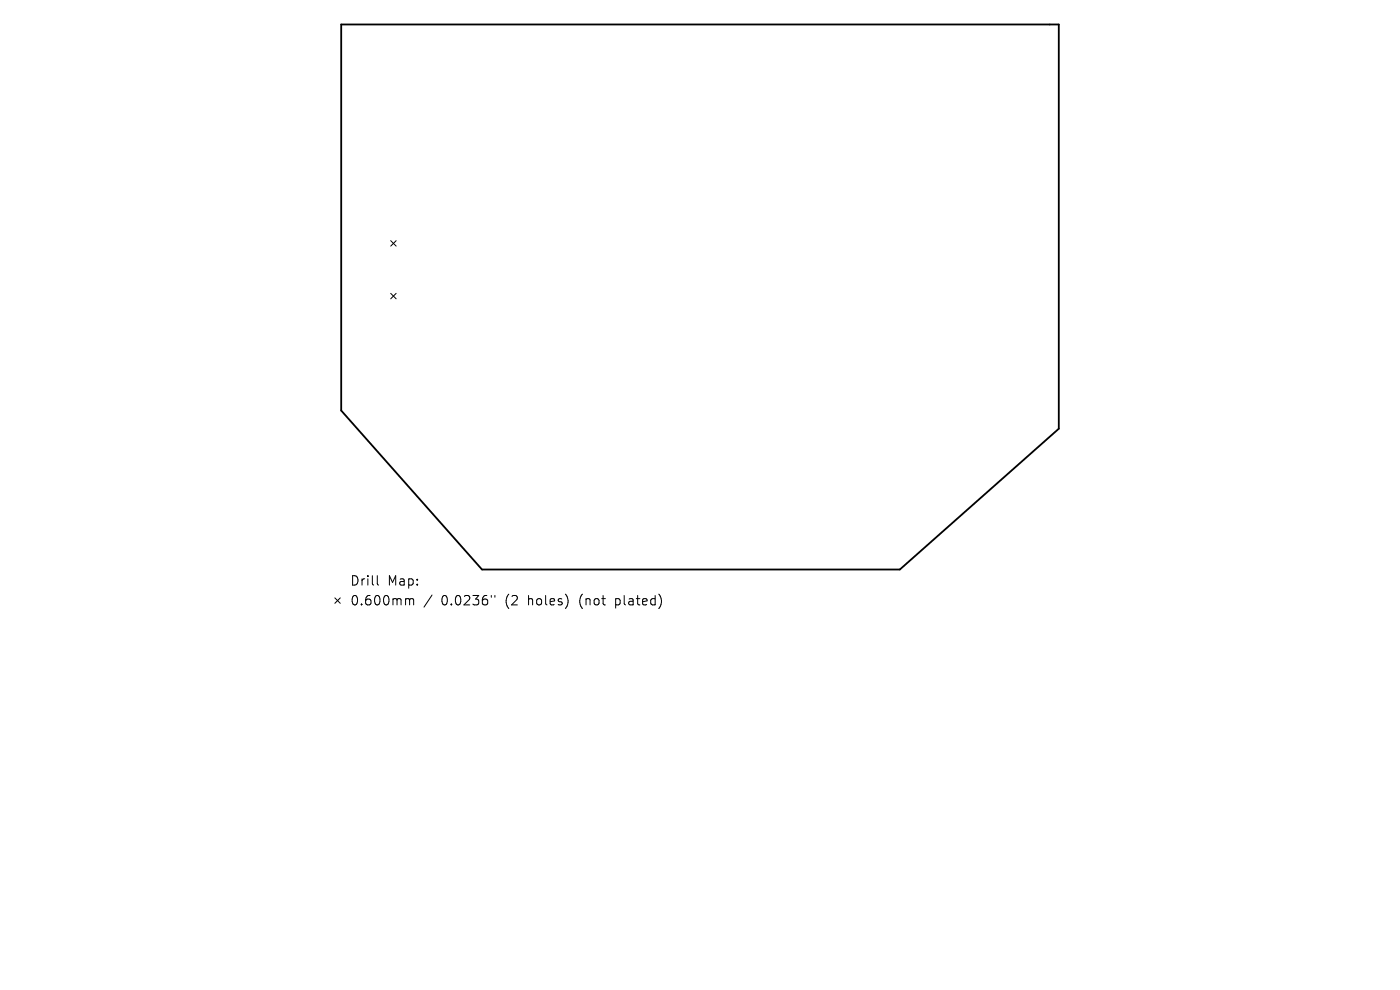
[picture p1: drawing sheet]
<svg xmlns="http://www.w3.org/2000/svg" width="297mm" height="210mm" viewBox="0 0 297 210" stroke-linecap="round" stroke-linejoin="round" font-family="sans-serif">
<defs><g id="words">
<g font-size="2.8">
<text x="74.2" y="124.5">Drill</text>
<text x="82.2" y="124.5">Map:</text>
<text x="74.2" y="128.7">0.600mm</text>
<text x="93.6" y="128.7">0.0236&quot;</text>
<text x="107.4" y="128.7">(2</text>
<text x="112.3" y="128.7">holes)</text>
<text x="123.4" y="128.7">(not</text>
<text x="131.2" y="128.7">plated)</text>
</g>
</g></defs>
<path d="M72.4 5.2h152.2v85.7l-33.7 29.9h-88.6l-29.9-33.7z" fill="none" stroke="#000" stroke-width=".39"/>
<g fill="none" stroke="#000" stroke-width=".21">
<path d="M82.9 51.1l1.1 1.1M84 51.1l-1.1 1.1M82.9 62.2l1.1 1.2M84 62.2l-1.1 1.2M71 126.8l1.2 1.2M72.2 126.8l-1.2 1.2M80 122.1v1.7l.3 .3M86.3 127h.3l.3 .3M86.9 127.3l.3-.3 .5 .1 .1 1.2M86.9 127.3v1M91.7 126.2l-1.8 2.6M104.2 126.3v.4"/>
<path d="M105 126.3v.4"/>
</g>
<use href="#words"/>
</svg>
